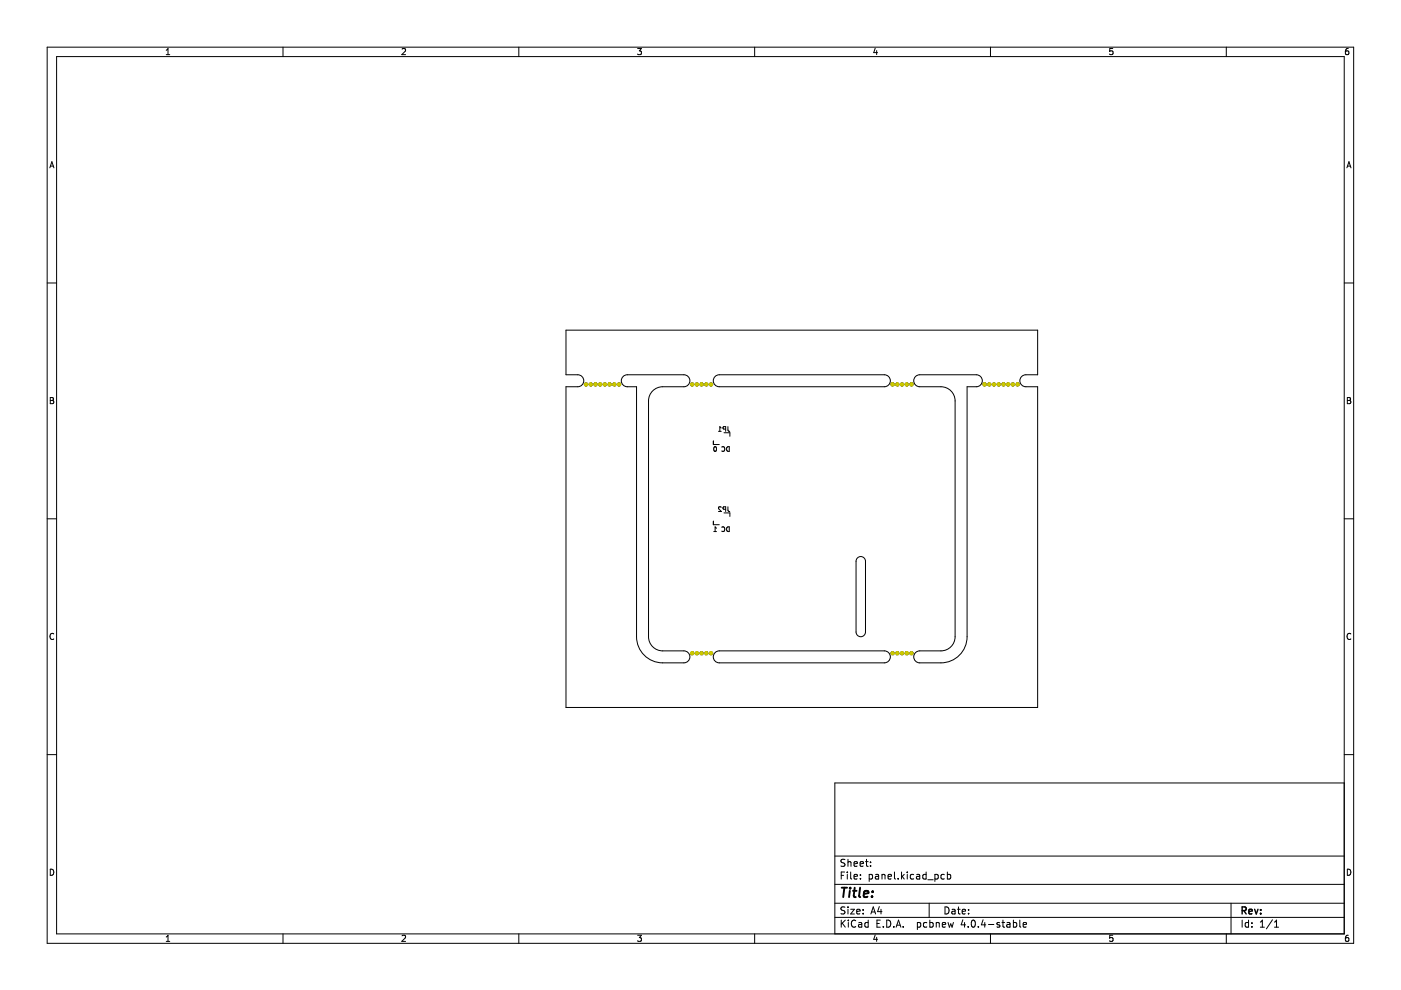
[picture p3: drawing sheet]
<svg xmlns="http://www.w3.org/2000/svg" width="297mm" height="210mm" viewBox="0 0 297 210" stroke-linecap="round" stroke-linejoin="round" font-family="sans-serif">
<g fill="none" stroke="#000" stroke-width=".21">
<path d="M10 10h277v190h-277zM12 12h273v186h-273zM35.2 11.6h.8M35.2 10.7l.4-.4v1.3M60 10v2M85.2 10.4l.5-.1 .3 .4-.8 .9h.8M110 10v2M135.2 10.3h.8l-.4 .5 .3 .1v.6l-.2 .1-.5-.1M160 10v2M185.6 10.2l-.4 1h.9M185.9 10.7v.9M210 10v2"/>
<path d="M235.9 10.3h-.6l-.1 .6 .7-.1v.7l-.2 .1-.5-.1M260 10v2M285.9 10.3l-.4 .1-.2 .2-.1 .7 .3 .3 .4-.1v-.7h-.4l-.3 .2M10.6 35.6l.4-1.3 .4 1.3M10.7 35.2h.6M285.6 35.6l.4-1.3 .4 1.3M285.7 35.2h.6M10 60h2M120 70h100v9.5h-2.5a1.27 1.27 0 0 0-1.3 1.2 1.27 1.27 0 0 0 1.3 1.3h2.5v68h-100v-68h2.5a1.27 1.27 0 0 0 1.3-1.3 1.27 1.27 0 0 0-1.3-1.2h-2.5zM132.2 79.7l.8-.2h12a1.27 1.27 0 0 1 1.3 1.2 1.27 1.27 0 0 1-1.3 1.3h-4.5a3 3 0 0 0-3 3v50a3 3 0 0 0 3 3h4.5a1.27 1.27 0 0 1 1.3 1.3 1.27 1.27 0 0 1-1.3 1.2h-4.5a5.5 5.5 0 0 1-5.5-5.5v-53h-2a1.27 1.27 0 0 1-1.2-.9 1.27 1.27 0 0 1 .4-1.4zM151.7 79.7l.8-.2h35a1.27 1.27 0 0 1 1.3 1.2 1.27 1.27 0 0 1-1.3 1.3h-35a1.27 1.27 0 0 1-1.2-.9 1.27 1.27 0 0 1 .4-1.4zM194.2 79.7l.8-.2h12a1.27 1.27 0 0 1 1.3 1.2 1.27 1.27 0 0 1-1.3 1.3h-2v53a5.5 5.5 0 0 1-5.5 5.5h-4.5a1.27 1.27 0 0 1-1.3-1.2 1.27 1.27 0 0 1 1.3-1.3h4.5a3 3 0 0 0 3-3v-50a3 3 0 0 0-3-3h-4.5a1.27 1.27 0 0 1-1.2-.9 1.27 1.27 0 0 1 .4-1.4z"/>
<path d="M285 60h2M10.7 84.3h.4l.2 .2-.2 .4 .2 .1 .1 .3-.2 .3h-.5zM10.7 84.9h.4M151.3 93.5v.8h1.2M151.4 94.8l.2-.1a.49 .49 0 0 1 .3 .5 .49 .49 0 0 1-.4 .5l-.2-.4zM152.3 91.5h.6M152.9 90.7l-.3-.2v1M153 94.8a.44 .44 0 0 1 .7 .4 .44 .44 0 0 1-.7 .4M153.5 91.8h1.3v.7M153.9 91l-.5-.1-.1-.4h.6v1M154.2 94.8l.4-.1v1a.53 .53 0 0 1-.5-.3 .53 .53 0 0 1 .1-.6zM154.3 90.5l.1 .8 .3 .2"/>
<path d="M285.7 84.3h.4l.2 .2-.2 .4 .2 .1 .1 .3-.2 .3h-.5zM285.7 84.9h.4M10 110h2M151.3 110.5v.8h1.2M151.3 112.7h.6M151.9 112l-.3-.3v1M152.9 107.5h-.4l-.2 .2 .7 .8h-.7M153 111.8a.44 .44 0 0 1 .7 .4 .44 .44 0 0 1-.7 .4M153.5 108.8h1.3v.7M153.9 108l-.5-.1-.1-.4h.6v1M154.2 111.8l.4-.1v1a.53 .53 0 0 1-.5-.3 .53 .53 0 0 1 .1-.6zM154.3 107.5l.1 .8 .3 .2"/>
<path d="M181.8 118.3a1 1 0 0 1 1.1-.2 1 1 0 0 1 .6 .9v15a1 1 0 0 1-1 1 1 1 0 0 1-1-1v-15zM285 110h2M11.4 134.4a.58 .58 0 0 0-.8 .5 .58 .58 0 0 0 .8 .6M151.5 138.5l.6-.4 .4-.1h35a1.27 1.27 0 0 1 1.3 1.3 1.27 1.27 0 0 1-1.3 1.2h-35a1.27 1.27 0 0 1-1.1-.7 1.27 1.27 0 0 1 .1-1.3zM286.4 134.4a.58 .58 0 0 0-.8 .5 .58 .58 0 0 0 .8 .6M10 160h2M285 166h-108v32M285 160h2M10.7 184.3a.66 .66 0 0 1 .7 .6 .66 .66 0 0 1-.7 .7zM35.2 198.7l.4-.4v1.3M35.2 199.6h.8M60 198v2"/>
<path d="M85.2 198.4l.5-.1 .3 .4-.8 .9h.8M110 198v2M135.2 198.3h.8l-.4 .5 .3 .1v.6l-.2 .1-.5-.1M160 198v2M177 194.5h108M177 191.5h108M177 187.5h108M177 181.5h108M178.4 195.1v1.5M178.4 185.6h.5M178.6 195.7l.6 .9M179.1 184.9h-.7v1.5"/>
<path d="M179.1 192.4l-.5-.1-.2 .1v.5l.6 .2 .1 .4-.2 .3-.6-.1M179.1 182.3l-.5-.1-.2 .1v.5l.6 .2 .1 .4-.2 .3-.6-.1M179.2 195.1l-.8 .8M179.6 184.9v.1M179.6 185.4v1M179.8 182.2v1.5M179.8 192.3v.1M179.8 192.8v1M179.8 182.8l.2-.1 .4 .1v.9M179.9 195.1v.1M179.9 195.6v1M180.4 192.8h.7l-.7 1h.7"/>
<path d="M180.4 184.9v1.3l.2 .2M181.1 185.9l.7-.2-.1-.2-.4-.1-.2 .2v.7h.6M181.1 183.2l.7-.2-.1-.2-.4-.1-.2 .2v.7h.6M181.4 195.2a.71 .71 0 0 0-1 .5 .71 .71 0 0 0 .7 .9l.3-.2M181.6 193.3l.8-.2-.1-.2-.4-.1-.3 .2 .1 .7h.6M182.1 195.7h.5l.1 .9M182.4 183.2l.7-.2-.1-.2-.4-.1-.2 .2v.7h.6M182.4 186.2v.2M182.4 185.5v.1M182.7 195.9l-.5 .1-.2 .2 .2 .4 .5-.1M183 193.6v.2M183 192.9v.1"/>
<path d="M183.5 182.7h.6M183.7 182.2v1.3l.4 .2M184.1 195.7l-.5-.1-.2 .3 .1 .6h.6M184.1 195.1v1.5M184.3 185.5l.4-.1 .3 .3-.1 .6h-.6M184.3 185.4v1.5M184.6 183.5v.2M184.6 182.8v.1M184.6 193.8l.5-1.5 .5 1.5M184.8 193.4h.7M185.6 198.2l-.4 1h.9M185.6 185.5h.6l.1 .9"/>
<path d="M185.9 198.7v.9M185.9 195.8h.5M186.3 185.7l-.5 .1-.2 .2 .2 .4 .5-.1M186.4 192.2l-.3 1.1h.9M186.6 195.1h-.7v1.5h.7M186.8 192.8v1M187 185.5l.2-.1 .4 .1v.9M187 185.4v1M187.3 196.4v.2M188 195.1a.76 .76 0 0 1 .9 .7 .76 .76 0 0 1-.9 .8zM188.3 185.9l.7-.2-.1-.2-.4-.1-.2 .2 .1 .7h.5M189.5 196.4v.2"/>
<path d="M189.6 184.9v1.3l.3 .2M190 196.6l.5-1.5 .5 1.5M190.1 196.2h.8M190.4 186.2v.2M191.1 184.9v1.5M191.3 185.8l.4 .6M191.5 196.4v.2M191.7 185.4l-.6 .6M192.4 184.9v.1M192.4 185.4v1M193.7 185.5l-.4-.1-.3 .3 .1 .6h.6M194.4 185.5h.5l.1 .9"/>
<path d="M194.5 195.7l.4-.1 .3 .3-.1 .6h-.6M194.5 195.6v1.5M195 185.7l-.5 .1-.2 .2 .2 .4 .5-.1M196.4 185.5l-.5-.1-.3 .3 .2 .6h.6M196.4 184.9v1.5M196.5 195.7l-.4-.1-.3 .3 .1 .6h.6M196.7 186.5h1.2M197 191.5v3M197.1 195.7l.5-.1 .3 .3-.2 .6h-.6M197.1 195.1v1.5M198.2 185.5l.4-.1 .3 .3-.1 .6h-.6M198.2 185.4v1.5"/>
<path d="M198.5 195.7l.2-.1 .4 .1v.9M198.5 195.6v1M199.8 196.1l.7-.2-.1-.2-.4-.1-.2 .2 .1 .7h.5M200.2 185.5l-.4-.1-.3 .3 .1 .6h.6M200.4 192.3a.76 .76 0 0 1 .8 .7 .76 .76 0 0 1-.8 .8zM200.9 185.5l.4-.1 .3 .3-.2 .6h-.5M200.9 184.9v1.5M201 195.6l.3 1 .3-.7 .3 .7 .2-1M201.9 192.9h.5l.1 .9M202.5 193.1l-.5 .1-.2 .2 .2 .4 .5-.1M203 192.8h.6M203.2 192.3v1.3l.4 .2"/>
<path d="M204 193.3l.7-.2-.1-.2-.4-.1-.2 .2 .1 .7h.5M204.1 195l-.3 1.1h.9M204.5 195.6v1M205.3 196.4v.2M205.4 193.6v.2M205.4 192.9v.1M206.1 195.2l.2-.1a.8 .8 0 0 1 .5 .7 .8 .8 0 0 1-.5 .8l-.4-.6zM207.4 196.4v.2M208.4 195l-.3 1.1h.9M208.8 195.6v1M209.6 196h1.1M210 198v2"/>
<path d="M211.9 195.7l-.3-.1-.2 .2v.2l.5 .2v.3h-.5M212.4 195.6h.6M212.6 195.1v1.3l.4 .2M213.5 195.7h.6v.9M214.1 195.9l-.5 .1-.2 .2 .2 .4 .5-.1M214.9 195.7l.4-.1 .3 .3-.2 .6h-.5M214.9 195.1v1.5M216.2 195.1v1.3l.2 .2M216.9 196.1l.7-.2v-.2l-.5-.1-.2 .2 .1 .7h.6M235.9 198.3h-.6l-.1 .6h.7v.6l-.2 .1-.5-.1M260 198v2M261 191.5v6.5"/>
<path d="M263.4 195.1v1.5M264.7 195.7l-.4-.1-.3 .3 .1 .6h.6M264.7 195.1v1.5M265.4 196.4v.2M265.4 195.7v.1M267.2 196.6h.9M267.2 195.5l.4-.4v1.5M269.8 195l-1.3 1.9M270.2 196.6h.9M270.2 195.5l.4-.4v1.5M285.7 184.3a.66 .66 0 0 1 .7 .6 .66 .66 0 0 1-.7 .7zM285.9 198.3l-.4 .1-.2 .2-.1 .7 .3 .3 .4-.1v-.6l-.4-.1-.3 .2"/>
</g>
<path d="M263.4 193.1l.7-.1 .1-.2-.1-.4-.7-.1v1.5M263.7 193.1l.5 .7M264.8 193.3l.7-.2-.1-.2-.4-.1-.2 .2 .1 .7h.5M266 192.8l.4 1 .3-1M267.3 193.6v.2M267.3 192.9v.1" fill="none" stroke="#000" stroke-width=".3"/>
<path d="M178.5 188.2h1.1M179 188.2l-.2 2M180.2 188.9l-.2 1.3M180.3 188.2l-.1 .2M180.8 188.9h.8M181.2 188.2l-.2 1.7 .1 .2 .3 .1M182.4 188.2l-.3 1.7 .3 .3M183.1 189.5l1-.1v-.4l-.6-.1-.3 .3v.9h.7M184.9 190v.2M185 189v.2" fill="none" stroke="#000" stroke-width=".4"/>
<g fill="#000" stroke="#000" stroke-width=".21">
<circle cx="124.2" cy="81.5" r=".35"/>
<circle cx="125.2" cy="81.5" r=".35"/>
<circle cx="126.2" cy="81.5" r=".35"/>
<circle cx="127.2" cy="81.5" r=".35"/>
<circle cx="128.2" cy="81.5" r=".35"/>
<circle cx="129.2" cy="81.5" r=".35"/>
<circle cx="130.2" cy="81.5" r=".35"/>
<circle cx="131.2" cy="81.5" r=".35"/>
<circle cx="146.7" cy="81.5" r=".35"/>
<circle cx="147.7" cy="81.5" r=".35"/>
<circle cx="148.7" cy="81.5" r=".35"/>
<circle cx="149.7" cy="81.5" r=".35"/>
<circle cx="150.7" cy="81.5" r=".35"/>
<circle cx="189.2" cy="81.5" r=".35"/>
<circle cx="190.2" cy="81.5" r=".35"/>
<circle cx="191.2" cy="81.5" r=".35"/>
<circle cx="192.2" cy="81.5" r=".35"/>
<circle cx="193.2" cy="81.5" r=".35"/>
<circle cx="208.7" cy="81.5" r=".35"/>
<circle cx="209.7" cy="81.5" r=".35"/>
<circle cx="210.7" cy="81.5" r=".35"/>
<circle cx="211.7" cy="81.5" r=".35"/>
<circle cx="212.7" cy="81.5" r=".35"/>
<circle cx="213.7" cy="81.5" r=".35"/>
<circle cx="214.7" cy="81.5" r=".35"/>
<circle cx="215.7" cy="81.5" r=".35"/>
<circle cx="146.7" cy="138.5" r=".35"/>
<circle cx="147.7" cy="138.5" r=".35"/>
<circle cx="148.7" cy="138.5" r=".35"/>
<circle cx="149.7" cy="138.5" r=".35"/>
<circle cx="150.7" cy="138.5" r=".35"/>
<circle cx="189.2" cy="138.5" r=".35"/>
<circle cx="190.2" cy="138.5" r=".35"/>
<circle cx="191.2" cy="138.5" r=".35"/>
<circle cx="192.2" cy="138.5" r=".35"/>
<circle cx="193.2" cy="138.5" r=".35"/>
</g>
<g fill="#cdca00" stroke="#cdca00" stroke-width=".21">
<circle cx="189.2" cy="138.5" r=".35"/>
<circle cx="190.2" cy="138.5" r=".35"/>
<circle cx="191.2" cy="138.5" r=".35"/>
<circle cx="192.2" cy="138.5" r=".35"/>
<circle cx="193.2" cy="138.5" r=".35"/>
<circle cx="150.7" cy="138.5" r=".35"/>
<circle cx="149.7" cy="138.5" r=".35"/>
<circle cx="148.7" cy="138.5" r=".35"/>
<circle cx="146.7" cy="138.5" r=".35"/>
<circle cx="147.7" cy="138.5" r=".35"/>
<circle cx="146.7" cy="81.5" r=".35"/>
<circle cx="147.7" cy="81.5" r=".35"/>
<circle cx="148.7" cy="81.5" r=".35"/>
<circle cx="149.7" cy="81.5" r=".35"/>
<circle cx="150.7" cy="81.5" r=".35"/>
<circle cx="193.2" cy="81.5" r=".35"/>
<circle cx="192.2" cy="81.5" r=".35"/>
<circle cx="191.2" cy="81.5" r=".35"/>
<circle cx="190.2" cy="81.5" r=".35"/>
<circle cx="189.2" cy="81.5" r=".35"/>
<circle cx="131.2" cy="81.5" r=".35"/>
<circle cx="130.2" cy="81.5" r=".35"/>
<circle cx="129.2" cy="81.5" r=".35"/>
<circle cx="128.2" cy="81.5" r=".35"/>
<circle cx="127.2" cy="81.5" r=".35"/>
<circle cx="126.2" cy="81.5" r=".35"/>
<circle cx="125.2" cy="81.5" r=".35"/>
<circle cx="124.2" cy="81.5" r=".35"/>
<circle cx="208.7" cy="81.5" r=".35"/>
<circle cx="209.7" cy="81.5" r=".35"/>
<circle cx="210.7" cy="81.5" r=".35"/>
<circle cx="211.7" cy="81.5" r=".35"/>
<circle cx="212.7" cy="81.5" r=".35"/>
<circle cx="213.7" cy="81.5" r=".35"/>
<circle cx="214.7" cy="81.5" r=".35"/>
<circle cx="215.7" cy="81.5" r=".35"/>
</g>
</svg>
